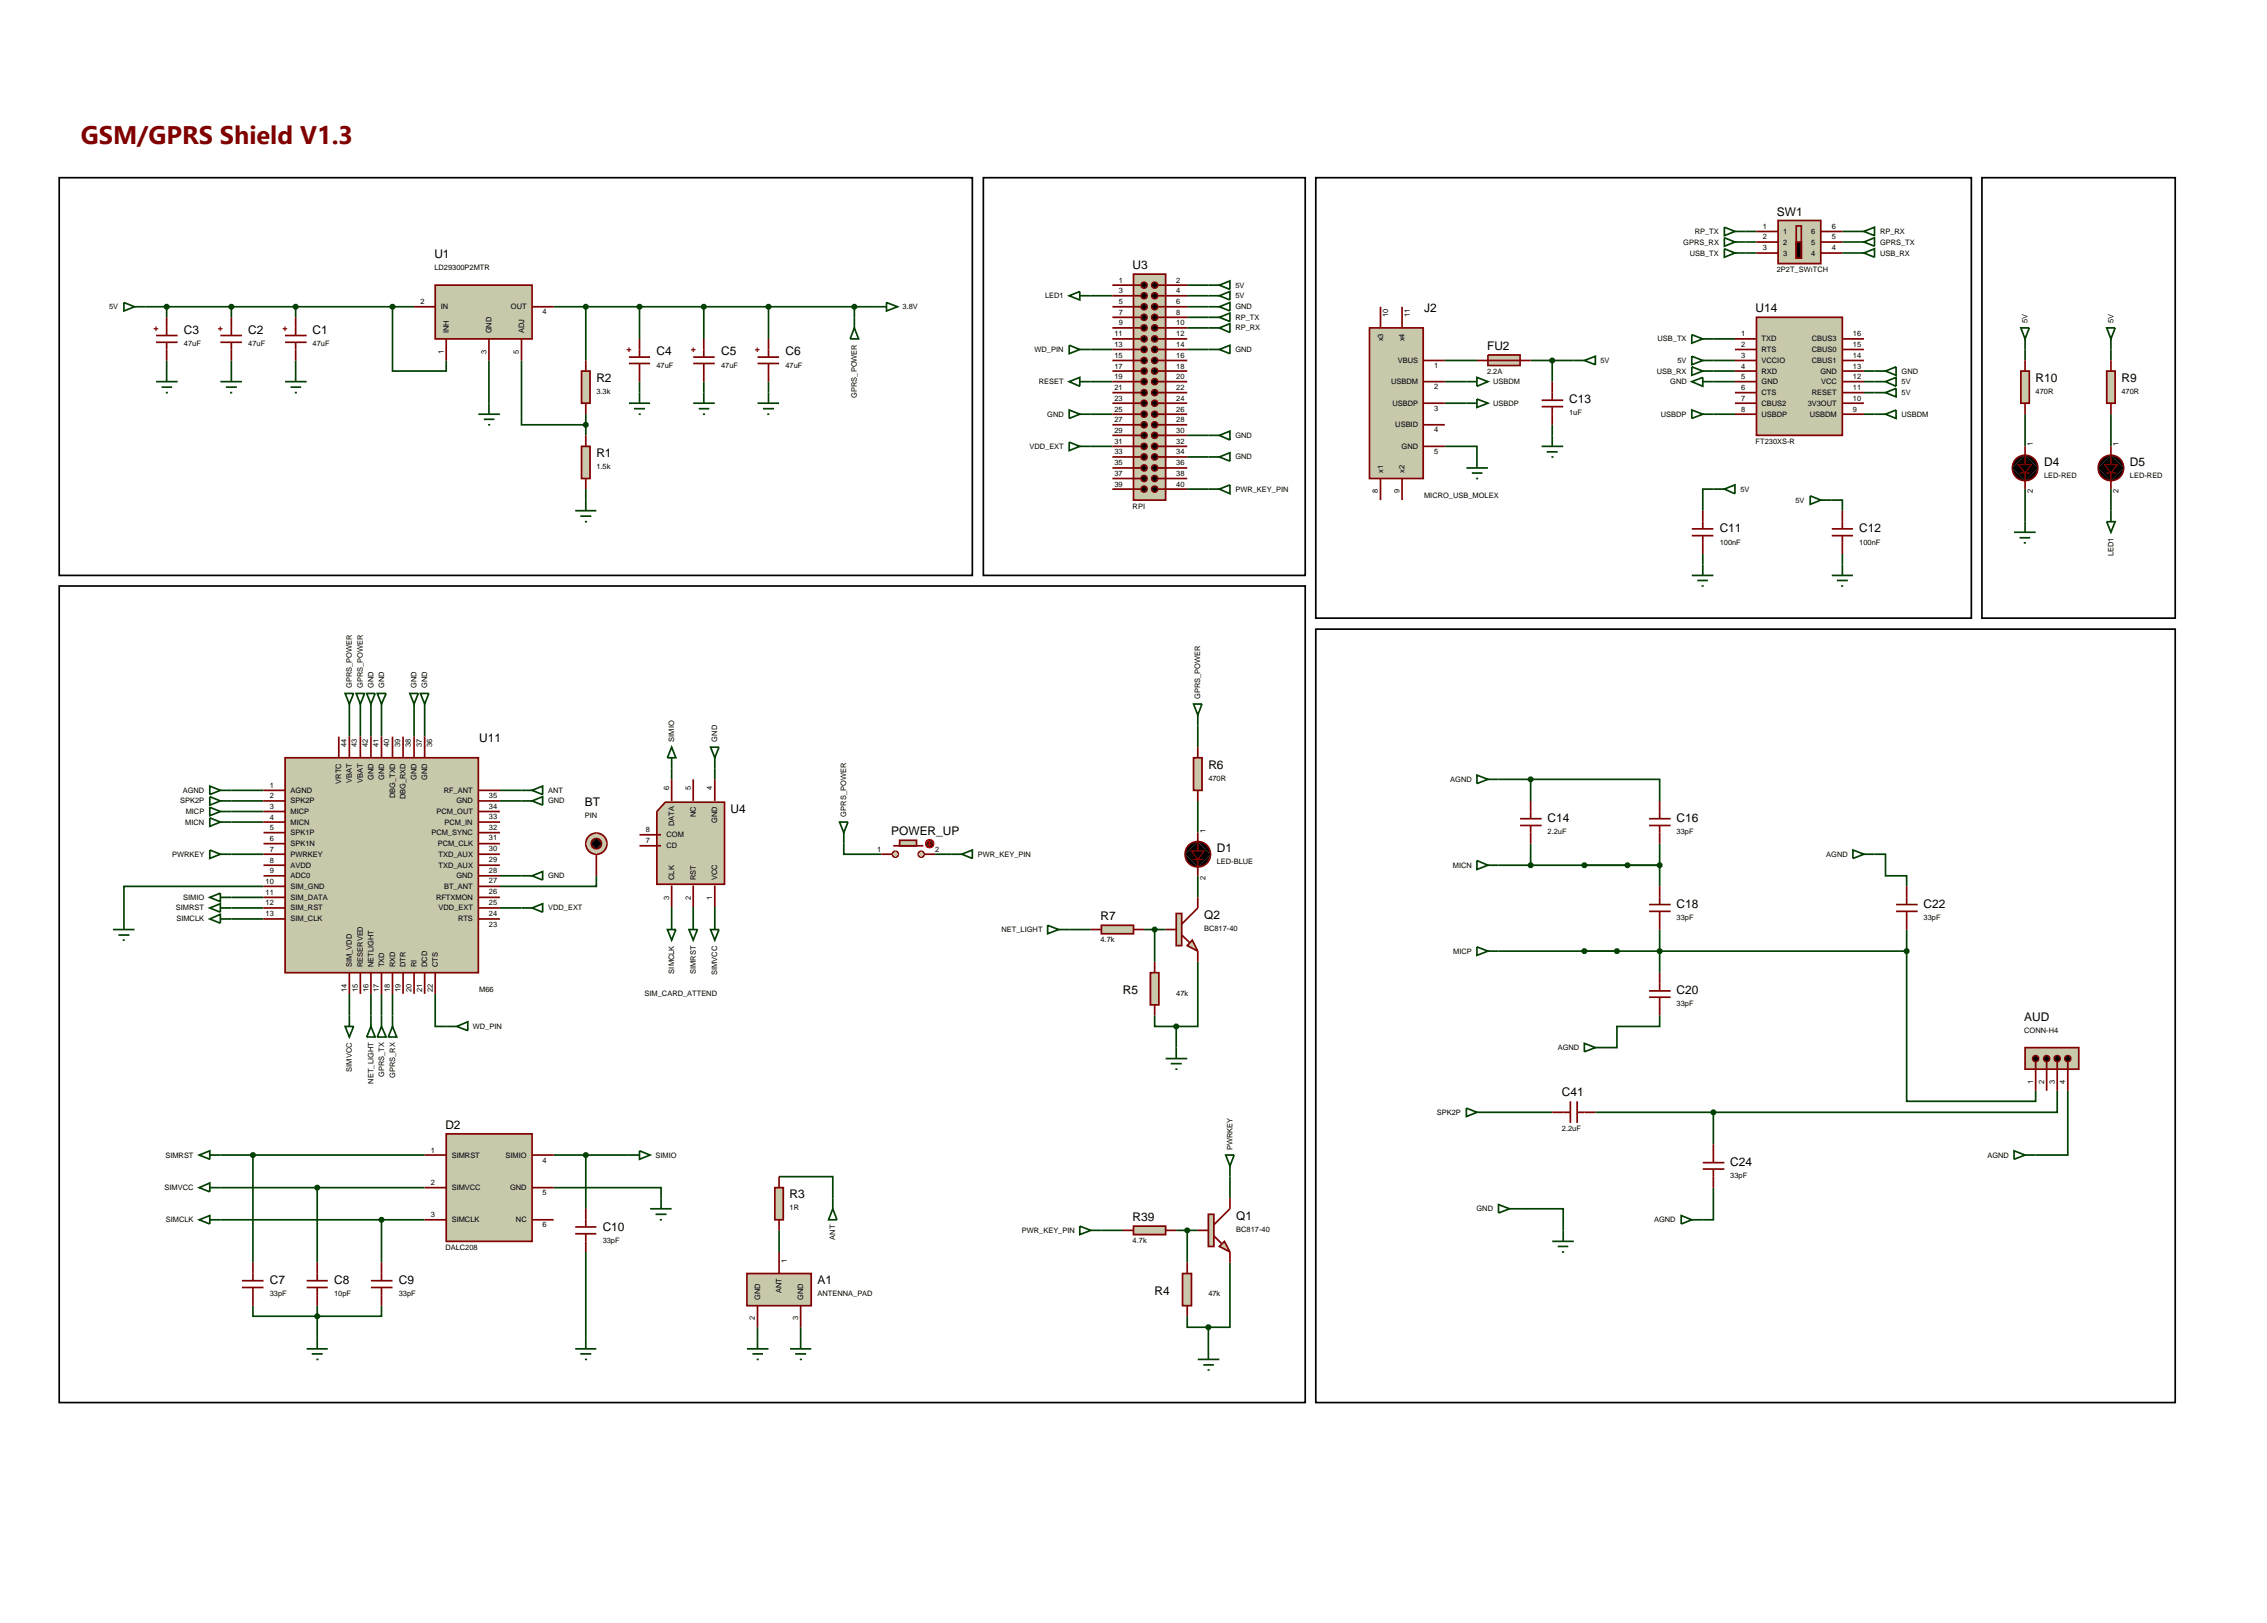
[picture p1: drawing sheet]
<svg xmlns="http://www.w3.org/2000/svg" width="536mm" height="384mm" viewBox="0 0 536 384" stroke-linecap="round" stroke-linejoin="round" font-family="sans-serif">
<defs><g id="words">
<text font-size="6" fill="#800000" x="19.1" y="34">GSM/GPRS Shield V1.3</text>
<g font-size="2.8">
<text x="420.1" y="51">SW1</text>
<text x="102.7" y="61.1">U1</text>
<text x="267.8" y="63.7">U3</text>
<text x="336.7" y="73.9">J2</text>
<text x="415.1" y="73.9">U14</text>
<text x="43.5" y="79">C3</text>
<text x="58.7" y="79">C2</text>
<text x="73.9" y="79">C1</text>
<text x="155.2" y="84">C4</text>
<text x="170.5" y="84">C5</text>
<text x="185.7" y="84">C6</text>
<text x="351.6" y="82.8">FU2</text>
<text x="141" y="90.3">R2</text>
<text x="371" y="95.4">C13</text>
<text x="481.3" y="90.3">R10</text>
<text x="501.6" y="90.3">R9</text>
<text x="141" y="108.1">R1</text>
<text x="483.3" y="110.1">D4</text>
<text x="503.6" y="110.1">D5</text>
<text x="406.6" y="125.9">C11</text>
<text x="439.6" y="125.9">C12</text>
<text x="113.3" y="175.5">U11</text>
<text x="285.7" y="181.7">R6</text>
<text x="138.3" y="190.6">BT</text>
<text x="172.7" y="192.2">U4</text>
<text x="210.7" y="197.5">POWER_UP</text>
<text x="365.9" y="194.4">C14</text>
<text x="396.4" y="194.4">C16</text>
<text x="287.7" y="201.5">D1</text>
<text x="396.4" y="214.7">C18</text>
<text x="454.8" y="214.7">C22</text>
<text x="260.2" y="217.6">R7</text>
<text x="284.7" y="217.2">Q2</text>
<text x="265.5" y="235">R5</text>
<text x="396.4" y="235">C20</text>
<text x="478.6" y="241.3">AUD</text>
<text x="369.3" y="259.2">C41</text>
<text x="105.3" y="266.8">D2</text>
<text x="409.1" y="275.6">C24</text>
<text x="186.7" y="283.2">R3</text>
<text x="142.5" y="290.9">C10</text>
<text x="267.8" y="288.7">R39</text>
<text x="292.3" y="288.3">Q1</text>
<text x="63.8" y="303.6">C7</text>
<text x="79" y="303.6">C8</text>
<text x="94.3" y="303.6">C9</text>
<text x="193.3" y="303.6">A1</text>
<text x="273" y="306.1">R4</text>
</g>
<g font-size="2.1" fill="#800000">
<text x="36.3" y="78.1">+</text>
<text x="51.5" y="78.1">+</text>
<text x="66.8" y="78.1">+</text>
<text x="148.1" y="83.2">+</text>
<text x="163.3" y="83.2">+</text>
<text x="178.5" y="83.2">+</text>
</g>
<g font-size="1.8">
<text x="398" y="57.8">GPRS_RX</text>
<text x="400.7" y="55.3">RP_TX</text>
<text x="416.8" y="54.1">1</text>
<text x="416.8" y="56.6">2</text>
<text x="416.8" y="59.2">3</text>
<text x="421.6" y="55.3">1</text>
<text x="421.6" y="57.8">2</text>
<text x="428.2" y="55.3">6</text>
<text x="428.2" y="57.8">5</text>
<text x="433.1" y="54.1">6</text>
<text x="433.1" y="56.6">5</text>
<text x="433.1" y="59.2">4</text>
<text x="444.5" y="57.8">GPRS_TX</text>
<text x="444.5" y="55.3">RP_RX</text>
<text x="102.7" y="63.9">LD29300P2MTR</text>
<text x="399.5" y="60.4">USB_TX</text>
<text x="420.1" y="64.3">2P2T_SWıTCH</text>
<text x="421.6" y="60.4">3</text>
<text x="428.2" y="60.4">4</text>
<text x="444.5" y="60.4">USB_RX</text>
<text x="99.4" y="71.9">2</text>
<text x="247.1" y="70.5">LED1</text>
<text x="264.5" y="66.8">1</text>
<text x="264.5" y="69.3">3</text>
<text x="264.5" y="71.9">5</text>
<text x="278.1" y="66.8">2</text>
<text x="278.1" y="69.3">4</text>
<text x="278.1" y="71.9">6</text>
<text x="292.1" y="68">5V</text>
<text x="292.1" y="70.5">5V</text>
<text x="25.8" y="73.1">5V</text>
<text x="104.2" y="73.1">IN</text>
<text x="120.8" y="73.1">OUT</text>
<text x="128.3" y="74.3">4</text>
<text x="213.4" y="73.1">3.8V</text>
<text x="264.5" y="74.4">7</text>
<text x="264.5" y="76.9">9</text>
<text x="278.1" y="74.4">8</text>
<text x="278.1" y="76.9">10</text>
<text x="292.1" y="73.1">GND</text>
<text x="292.1" y="75.6">RP_TX</text>
<text x="328.2" y="75" transform="rotate(-90 328.2 75)">10</text>
<text x="333.3" y="75" transform="rotate(-90 333.3 75)">11</text>
<text x="479.4" y="76.3" transform="rotate(-90 479.4 76.3)">5V</text>
<text x="499.7" y="76.3" transform="rotate(-90 499.7 76.3)">5V</text>
<text x="43.5" y="81.8">47uF</text>
<text x="58.7" y="81.8">47uF</text>
<text x="73.9" y="81.8">47uF</text>
<text x="104.9" y="83.6" transform="rotate(-90 104.9 83.6)">1</text>
<text x="106.1" y="78.8" transform="rotate(-90 106.1 78.8)">INH</text>
<text x="115" y="83.6" transform="rotate(-90 115 83.6)">3</text>
<text x="116.2" y="78.8" transform="rotate(-90 116.2 78.8)">GND</text>
<text x="122.7" y="83.6" transform="rotate(-90 122.7 83.6)">5</text>
<text x="123.9" y="78.8" transform="rotate(-90 123.9 78.8)">ADJ</text>
<text x="244.6" y="83.2">WD_PIN</text>
<text x="263.5" y="79.5">11</text>
<text x="263.5" y="82">13</text>
<text x="278.1" y="79.5">12</text>
<text x="278.1" y="82">14</text>
<text x="292.1" y="83.2">GND</text>
<text x="292.1" y="78.1">RP_RX</text>
<text x="327" y="80.7" transform="rotate(-90 327 80.7)">x3</text>
<text x="332.1" y="80.7" transform="rotate(-90 332.1 80.7)">x4</text>
<text x="391.9" y="80.7">USB_TX</text>
<text x="411.7" y="79.5">1</text>
<text x="411.7" y="82">2</text>
<text x="416.5" y="80.7">TXD</text>
<text x="416.5" y="83.2">RTS</text>
<text x="428.4" y="83.2">CBUS0</text>
<text x="428.4" y="80.7">CBUS3</text>
<text x="438.1" y="82">15</text>
<text x="438.1" y="79.5">16</text>
<text x="155.2" y="86.9">47uF</text>
<text x="170.5" y="86.9">47uF</text>
<text x="185.7" y="86.9">47uF</text>
<text x="263.5" y="84.6">15</text>
<text x="263.5" y="87.1">17</text>
<text x="263.5" y="89.6">19</text>
<text x="278.1" y="84.6">16</text>
<text x="278.1" y="87.1">18</text>
<text x="278.1" y="89.6">20</text>
<text x="330.5" y="85.8">VBUS</text>
<text x="339.1" y="87">1</text>
<text x="351.6" y="88.4">2.2A</text>
<text x="378.4" y="85.8">5V</text>
<text x="391.7" y="88.3">USB_RX</text>
<text x="396.6" y="85.8">5V</text>
<text x="411.7" y="84.6">3</text>
<text x="411.7" y="87.1">4</text>
<text x="411.7" y="89.6">5</text>
<text x="416.5" y="85.8">VCCIO</text>
<text x="416.5" y="88.3">RXD</text>
<text x="428.4" y="85.8">CBUS1</text>
<text x="430.4" y="88.3">GND</text>
<text x="438.1" y="89.6">12</text>
<text x="438.1" y="87.1">13</text>
<text x="438.1" y="84.6">14</text>
<text x="449.6" y="88.3">GND</text>
<text x="141" y="93.1">3.3k</text>
<text x="202.6" y="94" transform="rotate(-90 202.6 94)">GPRS_POWER</text>
<text x="245.6" y="90.8">RESET</text>
<text x="263.5" y="92.2">21</text>
<text x="263.5" y="94.7">23</text>
<text x="278.1" y="92.2">22</text>
<text x="278.1" y="94.7">24</text>
<text x="328.9" y="90.8">USBDM</text>
<text x="329.2" y="95.9">USBDP</text>
<text x="339.1" y="92">2</text>
<text x="353" y="95.9">USBDP</text>
<text x="353" y="90.8">USBDM</text>
<text x="394.9" y="90.8">GND</text>
<text x="411.7" y="92.2">6</text>
<text x="411.7" y="94.7">7</text>
<text x="416.5" y="90.8">GND</text>
<text x="416.5" y="93.4">CTS</text>
<text x="416.5" y="95.9">CBUS2</text>
<text x="427.4" y="95.9">3V3OUT</text>
<text x="428.4" y="93.4">RESET</text>
<text x="430.6" y="90.8">VCC</text>
<text x="438.1" y="94.7">10</text>
<text x="438.1" y="92.2">11</text>
<text x="449.6" y="90.8">5V</text>
<text x="449.6" y="93.4">5V</text>
<text x="481.3" y="93.1">470R</text>
<text x="501.6" y="93.1">470R</text>
<text x="247.6" y="98.5">GND</text>
<text x="263.5" y="97.3">25</text>
<text x="263.5" y="99.8">27</text>
<text x="278.1" y="97.3">26</text>
<text x="278.1" y="99.8">28</text>
<text x="329.9" y="101">USBID</text>
<text x="339.1" y="97.1">3</text>
<text x="371" y="98.2">1uF</text>
<text x="392.7" y="98.5">USBDP</text>
<text x="411.7" y="97.3">8</text>
<text x="416.5" y="98.5">USBDP</text>
<text x="427.9" y="98.5">USBDM</text>
<text x="438.1" y="97.3">9</text>
<text x="449.6" y="98.5">USBDM</text>
<text x="243.4" y="106.1">VDD_EXT</text>
<text x="263.5" y="102.3">29</text>
<text x="263.5" y="104.9">31</text>
<text x="263.5" y="107.4">33</text>
<text x="278.1" y="102.3">30</text>
<text x="278.1" y="104.9">32</text>
<text x="278.1" y="107.4">34</text>
<text x="292.1" y="103.5">GND</text>
<text x="331.4" y="106.1">GND</text>
<text x="339.1" y="107.3">5</text>
<text x="339.1" y="102.2">4</text>
<text x="415.1" y="105">FT230XS-R</text>
<text x="480.6" y="105.5" transform="rotate(-90 480.6 105.5)">1</text>
<text x="500.9" y="105.5" transform="rotate(-90 500.9 105.5)">1</text>
<text x="141" y="110.9">1.5k</text>
<text x="263.5" y="110">35</text>
<text x="263.5" y="112.5">37</text>
<text x="278.1" y="110">36</text>
<text x="278.1" y="112.5">38</text>
<text x="292.1" y="108.6">GND</text>
<text x="327" y="111.8" transform="rotate(-90 327 111.8)">x1</text>
<text x="332.1" y="111.8" transform="rotate(-90 332.1 111.8)">x2</text>
<text x="483.3" y="112.9">LED-RED</text>
<text x="503.6" y="112.9">LED-RED</text>
<text x="263.5" y="115">39</text>
<text x="278.1" y="115">40</text>
<text x="292.1" y="116.2">PWR_KEY_PIN</text>
<text x="325.8" y="116.6" transform="rotate(-90 325.8 116.6)">8</text>
<text x="330.9" y="116.6" transform="rotate(-90 330.9 116.6)">9</text>
<text x="336.7" y="117.7">MICRO_USB_MOLEX</text>
<text x="411.5" y="116.2">5V</text>
<text x="424.5" y="118.8">5V</text>
<text x="480.6" y="116.6" transform="rotate(-90 480.6 116.6)">2</text>
<text x="500.9" y="116.6" transform="rotate(-90 500.9 116.6)">2</text>
<text x="267.8" y="120.2">RPI</text>
<text x="406.6" y="128.7">100nF</text>
<text x="439.6" y="128.7">100nF</text>
<text x="499.7" y="131.5" transform="rotate(-90 499.7 131.5)">LED1</text>
<text x="83.2" y="162.6" transform="rotate(-90 83.2 162.6)">GPRS_POWER</text>
<text x="85.8" y="162.6" transform="rotate(-90 85.8 162.6)">GPRS_POWER</text>
<text x="88.3" y="162.6" transform="rotate(-90 88.3 162.6)">GND</text>
<text x="90.8" y="162.6" transform="rotate(-90 90.8 162.6)">GND</text>
<text x="98.5" y="162.6" transform="rotate(-90 98.5 162.6)">GND</text>
<text x="101" y="162.6" transform="rotate(-90 101 162.6)">GND</text>
<text x="283.8" y="165.2" transform="rotate(-90 283.8 165.2)">GPRS_POWER</text>
<text x="81.9" y="176.6" transform="rotate(-90 81.9 176.6)">44</text>
<text x="84.4" y="176.6" transform="rotate(-90 84.4 176.6)">43</text>
<text x="87" y="176.6" transform="rotate(-90 87 176.6)">42</text>
<text x="89.5" y="176.6" transform="rotate(-90 89.5 176.6)">41</text>
<text x="92" y="176.6" transform="rotate(-90 92 176.6)">40</text>
<text x="94.6" y="176.6" transform="rotate(-90 94.6 176.6)">39</text>
<text x="97.1" y="176.6" transform="rotate(-90 97.1 176.6)">38</text>
<text x="99.7" y="176.6" transform="rotate(-90 99.7 176.6)">37</text>
<text x="102.2" y="176.6" transform="rotate(-90 102.2 176.6)">36</text>
<text x="159.4" y="175.3" transform="rotate(-90 159.4 175.3)">SIMIO</text>
<text x="169.6" y="175.3" transform="rotate(-90 169.6 175.3)">GND</text>
<text x="80.7" y="185.2" transform="rotate(-90 80.7 185.2)">VRTC</text>
<text x="83.2" y="185" transform="rotate(-90 83.2 185)">VBAT</text>
<text x="85.8" y="185" transform="rotate(-90 85.8 185)">VBAT</text>
<text x="88.3" y="184.3" transform="rotate(-90 88.3 184.3)">GND</text>
<text x="90.8" y="184.3" transform="rotate(-90 90.8 184.3)">GND</text>
<text x="98.5" y="184.3" transform="rotate(-90 98.5 184.3)">GND</text>
<text x="101" y="184.3" transform="rotate(-90 101 184.3)">GND</text>
<text x="285.7" y="184.6">470R</text>
<text x="342.9" y="184.8">AGND</text>
<text x="42.6" y="189.9">SPK2P</text>
<text x="43.2" y="187.4">AGND</text>
<text x="63.8" y="186.2">1</text>
<text x="63.8" y="188.7">2</text>
<text x="63.8" y="191.2">3</text>
<text x="68.7" y="187.4">AGND</text>
<text x="68.7" y="189.9">SPK2P</text>
<text x="93.4" y="188.7" transform="rotate(-90 93.4 188.7)">DBG_TXD</text>
<text x="95.9" y="188.9" transform="rotate(-90 95.9 188.9)">DBG_RXD</text>
<text x="104.9" y="187.4">RF_ANT</text>
<text x="107.9" y="189.9">GND</text>
<text x="115.6" y="191.1">34</text>
<text x="115.6" y="188.6">35</text>
<text x="129.6" y="189.9">GND</text>
<text x="129.6" y="187.4">ANT</text>
<text x="158.2" y="186.8" transform="rotate(-90 158.2 186.8)">6</text>
<text x="163.3" y="186.8" transform="rotate(-90 163.3 186.8)">5</text>
<text x="168.4" y="186.8" transform="rotate(-90 168.4 186.8)">4</text>
<text x="43.8" y="194.9">MICN</text>
<text x="43.9" y="192.4">MICP</text>
<text x="63.8" y="193.7">4</text>
<text x="63.8" y="196.2">5</text>
<text x="68.7" y="192.4">MICP</text>
<text x="68.7" y="194.9">MICN</text>
<text x="68.7" y="197.4">SPK1P</text>
<text x="102" y="197.4">PCM_SYNC</text>
<text x="103.2" y="192.4">PCM_OUT</text>
<text x="105.1" y="194.9">PCM_IN</text>
<text x="115.6" y="196.1">32</text>
<text x="115.6" y="193.6">33</text>
<text x="138.3" y="193.4">PIN</text>
<text x="152.7" y="196.7">8</text>
<text x="157.6" y="197.9">COM</text>
<text x="159.4" y="195.3" transform="rotate(-90 159.4 195.3)">DATA</text>
<text x="164.5" y="193.1" transform="rotate(-90 164.5 193.1)">NC</text>
<text x="169.6" y="194.5" transform="rotate(-90 169.6 194.5)">GND</text>
<text x="200.1" y="193" transform="rotate(-90 200.1 193)">GPRS_POWER</text>
<text x="285" y="196.8" transform="rotate(-90 285 196.8)">1</text>
<text x="365.9" y="197.2">2.2uF</text>
<text x="396.4" y="197.2">33pF</text>
<text x="40.7" y="202.5">PWRKEY</text>
<text x="63.8" y="198.8">6</text>
<text x="63.8" y="201.3">7</text>
<text x="63.8" y="203.9">8</text>
<text x="68.7" y="200">SPK1N</text>
<text x="68.7" y="202.5">PWRKEY</text>
<text x="103.5" y="200">PCM_CLK</text>
<text x="103.7" y="202.5">TXD_AUX</text>
<text x="115.6" y="203.7">29</text>
<text x="115.6" y="201.2">30</text>
<text x="115.6" y="198.6">31</text>
<text x="152.7" y="199.3">7</text>
<text x="157.6" y="200.5">CD</text>
<text x="207.4" y="201.3">1</text>
<text x="221.1" y="201.3">2</text>
<text x="231.2" y="202.5">PWR_KEY_PIN</text>
<text x="431.8" y="202.5">AGND</text>
<text x="62.8" y="208.9">10</text>
<text x="63.8" y="206.4">9</text>
<text x="68.7" y="205.1">AVDD</text>
<text x="68.7" y="207.6">ADC0</text>
<text x="103.7" y="205.1">TXD_AUX</text>
<text x="107.9" y="207.6">GND</text>
<text x="115.6" y="208.8">27</text>
<text x="115.6" y="206.3">28</text>
<text x="129.6" y="207.6">GND</text>
<text x="159.4" y="208" transform="rotate(-90 159.4 208)">CLK</text>
<text x="164.5" y="208" transform="rotate(-90 164.5 208)">RST</text>
<text x="169.6" y="208" transform="rotate(-90 169.6 208)">VCC</text>
<text x="285" y="208" transform="rotate(-90 285 208)">2</text>
<text x="287.7" y="204.3">LED-BLUE</text>
<text x="343.5" y="205.1">MICN</text>
<text x="41.6" y="215.2">SIMRST</text>
<text x="43.3" y="212.7">SIMIO</text>
<text x="62.8" y="211.5">11</text>
<text x="62.8" y="214">12</text>
<text x="68.7" y="210.1">SIM_GND</text>
<text x="68.7" y="212.7">SIM_DATA</text>
<text x="68.7" y="215.2">SIM_RST</text>
<text x="103.1" y="212.7">RFTXMON</text>
<text x="103.7" y="215.2">VDD_EXT</text>
<text x="105" y="210.1">BT_ANT</text>
<text x="115.6" y="213.9">25</text>
<text x="115.6" y="211.3">26</text>
<text x="129.6" y="215.2">VDD_EXT</text>
<text x="158.2" y="212.8" transform="rotate(-90 158.2 212.8)">3</text>
<text x="163.3" y="212.8" transform="rotate(-90 163.3 212.8)">2</text>
<text x="168.4" y="212.8" transform="rotate(-90 168.4 212.8)">1</text>
<text x="41.7" y="217.8">SIMCLK</text>
<text x="62.8" y="216.6">13</text>
<text x="68.7" y="217.8">SIM_CLK</text>
<text x="108.3" y="217.8">RTS</text>
<text x="115.6" y="219">23</text>
<text x="115.6" y="216.4">24</text>
<text x="236.8" y="220.3">NET_LIGHT</text>
<text x="284.7" y="220">BC817-40</text>
<text x="396.4" y="217.5">33pF</text>
<text x="454.8" y="217.5">33pF</text>
<text x="260.2" y="222.7">4.7k</text>
<text x="343.6" y="225.4">MICP</text>
<text x="83.2" y="228.6" transform="rotate(-90 83.2 228.6)">SIM_VDD</text>
<text x="85.8" y="228.6" transform="rotate(-90 85.8 228.6)">RESERVED</text>
<text x="88.3" y="228.6" transform="rotate(-90 88.3 228.6)">NETLIGHT</text>
<text x="90.8" y="228.6" transform="rotate(-90 90.8 228.6)">TXD</text>
<text x="93.4" y="228.6" transform="rotate(-90 93.4 228.6)">RXD</text>
<text x="95.9" y="228.6" transform="rotate(-90 95.9 228.6)">DTR</text>
<text x="98.5" y="228.6" transform="rotate(-90 98.5 228.6)">RI</text>
<text x="101" y="228.6" transform="rotate(-90 101 228.6)">DCD</text>
<text x="103.5" y="228.6" transform="rotate(-90 103.5 228.6)">CTS</text>
<text x="159.4" y="230.1" transform="rotate(-90 159.4 230.1)">SIMCLK</text>
<text x="164.5" y="230.2" transform="rotate(-90 164.5 230.2)">SIMRST</text>
<text x="169.6" y="230.4" transform="rotate(-90 169.6 230.4)">SIMVCC</text>
<text x="82" y="234.4" transform="rotate(-90 82 234.4)">14</text>
<text x="84.6" y="234.4" transform="rotate(-90 84.6 234.4)">15</text>
<text x="87.1" y="234.4" transform="rotate(-90 87.1 234.4)">16</text>
<text x="89.6" y="234.4" transform="rotate(-90 89.6 234.4)">17</text>
<text x="92.2" y="234.4" transform="rotate(-90 92.2 234.4)">18</text>
<text x="94.7" y="234.4" transform="rotate(-90 94.7 234.4)">19</text>
<text x="97.3" y="234.4" transform="rotate(-90 97.3 234.4)">20</text>
<text x="99.8" y="234.4" transform="rotate(-90 99.8 234.4)">21</text>
<text x="102.3" y="234.4" transform="rotate(-90 102.3 234.4)">22</text>
<text x="113.3" y="234.4">M66</text>
<text x="152.4" y="235.5">SIM_CARD_ATTEND</text>
<text x="278.1" y="235.3">47k</text>
<text x="396.4" y="237.8">33pF</text>
<text x="111.8" y="243.2">WD_PIN</text>
<text x="478.6" y="244.1">CONN-H4</text>
<text x="368.3" y="248.2">AGND</text>
<text x="83.2" y="253.3" transform="rotate(-90 83.2 253.3)">SIMVCC</text>
<text x="88.3" y="256.1" transform="rotate(-90 88.3 256.1)">NET_LIGHT</text>
<text x="90.8" y="254.6" transform="rotate(-90 90.8 254.6)">GPRS_TX</text>
<text x="93.4" y="254.8" transform="rotate(-90 93.4 254.8)">GPRS_RX</text>
<text x="480.7" y="256.3" transform="rotate(-90 480.7 256.3)">1</text>
<text x="483.3" y="256.3" transform="rotate(-90 483.3 256.3)">2</text>
<text x="485.8" y="256.3" transform="rotate(-90 485.8 256.3)">3</text>
<text x="488.3" y="256.3" transform="rotate(-90 488.3 256.3)">4</text>
<text x="339.7" y="263.5">SPK2P</text>
<text x="369.3" y="267.4">2.2uF</text>
<text x="39.1" y="273.6">SIMRST</text>
<text x="101.9" y="272.4">1</text>
<text x="106.8" y="273.6">SIMRST</text>
<text x="119.5" y="273.6">SIMIO</text>
<text x="128.3" y="274.8">4</text>
<text x="155" y="273.6">SIMIO</text>
<text x="291.4" y="271.8" transform="rotate(-90 291.4 271.8)">PWRKEY</text>
<text x="469.9" y="273.6">AGND</text>
<text x="38.9" y="281.3">SIMVCC</text>
<text x="101.9" y="280.1">2</text>
<text x="106.8" y="281.3">SIMVCC</text>
<text x="120.6" y="281.3">GND</text>
<text x="409.1" y="278.4">33pF</text>
<text x="101.9" y="287.7">3</text>
<text x="128.3" y="282.5">5</text>
<text x="186.7" y="286.1">1R</text>
<text x="349.1" y="286.3">GND</text>
<text x="39.2" y="288.9">SIMCLK</text>
<text x="106.8" y="288.9">SIMCLK</text>
<text x="122" y="288.9">NC</text>
<text x="128.3" y="290.1">6</text>
<text x="142.5" y="293.7">33pF</text>
<text x="197.5" y="293" transform="rotate(-90 197.5 293)">ANT</text>
<text x="241.6" y="291.4">PWR_KEY_PIN</text>
<text x="267.8" y="293.8">4.7k</text>
<text x="292.3" y="291.1">BC817-40</text>
<text x="391.1" y="288.9">AGND</text>
<text x="105.3" y="295.4">DALC208</text>
<text x="186" y="298.4" transform="rotate(-90 186 298.4)">1</text>
<text x="184.8" y="305.7" transform="rotate(-90 184.8 305.7)">ANT</text>
<text x="63.8" y="306.4">33pF</text>
<text x="79" y="306.4">10pF</text>
<text x="94.3" y="306.4">33pF</text>
<text x="179.7" y="307.3" transform="rotate(-90 179.7 307.3)">GND</text>
<text x="189.9" y="307.3" transform="rotate(-90 189.9 307.3)">GND</text>
<text x="193.3" y="306.4">ANTENNA_PAD</text>
<text x="285.7" y="306.4">47k</text>
<text x="178.5" y="312.1" transform="rotate(-90 178.5 312.1)">2</text>
<text x="188.7" y="312.1" transform="rotate(-90 188.7 312.1)">3</text>
</g>
</g></defs>
<g fill="none" stroke="#004000" stroke-width=".4">
<path d="M412.7 59.8h2.6M412.7 57.2h2.6M412.7 54.7h2.6M435.6 59.8h2.5M435.6 57.2h2.5M435.6 54.7h2.5M34.4 72.5h63.5M39.4 72.5v2.5M54.7 72.5v2.5M69.9 72.5v2.5M92.8 72.5v15.2h12.7v-2.5M130.9 72.5h76.2"/>
<path d="M138.5 72.5v12.7M151.2 72.5v7.6M166.4 72.5v7.6M181.7 72.5v7.6M202 72.5v2.5M257.9 69.9h5.1M280.7 69.9h5M280.7 67.4h5M280.7 72.5h5M280.7 75h5M280.7 77.5h5M39.4 85.2v2.5"/>
<path d="M54.7 85.2v2.5M69.9 85.2v2.5M115.6 85.2v10.1M123.3 85.2v15.2h15.2M138.5 97.9v5M151.2 90.2v2.6M166.4 90.2v2.6M181.7 90.2v2.6M257.9 82.6h5.1M257.9 90.2h5.1M257.9 97.9h5.1M280.7 82.6h5"/>
<path d="M341.6 90.2h5.1M341.6 95.3h5.1M341.6 85.2h7.6M361.9 85.2h10.2M367 85.2v5M405.1 90.2h5.1M405.1 97.9h5.1M405.1 80.1h5.1M405.1 87.7h5.1M405.1 85.2h5.1M440.7 90.2h2.5M440.7 97.9h2.5"/>
<path d="M440.7 87.7h2.5M440.7 92.8h2.5M478.8 82.6v2.6M478.8 97.9v7.6M499.1 82.6v2.6M499.1 97.9v7.6M138.5 115.6v2.6M257.9 105.5h5.1M280.7 102.9h5M280.7 108h5M280.7 115.6h5M341.6 105.5h7.6v2.5"/>
<path d="M367 100.4v2.5M405.1 115.6h-2.5v5.1M433.1 118.2h2.5v2.5M478.8 115.6v7.7M499.1 115.6v5.1M402.6 130.9v2.5M435.6 130.9v2.5M82.6 169v5.1M85.2 169v5.1M87.7 169v5.1M90.2 169v5.1M97.9 169v5.1"/>
<path d="M100.4 169v5.1M283.2 171.5v5.1M54.7 189.3h7.6M54.7 186.8h7.6M54.7 191.8h7.6M54.7 194.3h7.6M118.2 189.3h5.1M118.2 186.8h5.1M158.8 181.7v2.5M169 181.7v2.5M199.5 199.4v2.5h8.9M283.2 189.3v7.5"/>
<path d="M354.3 184.2h7.6M361.9 184.2h30.5v5.1M361.9 184.2v5.1M361.9 199.4v5.1M392.4 199.4v10.1M54.7 201.9h7.6M54.7 214.6h7.6M54.7 217.2h7.6M54.7 212.1h7.6M62.3 209.5h-33v7.7M118.2 207h5.1M118.2 214.6h5.1"/>
<path d="M141 207v2.5h-22.8M158.8 214.4v2.8M163.9 214.4v2.8M169 214.4v2.8M221.1 201.9h3.8M252.8 219.7h5.1M270.5 219.7h5.1M273 219.7v7.6M283.2 207v5.1M354.3 204.5h38.1M392.4 219.7v10.2M443.2 201.9h2.6v5.1h5v2.5"/>
<path d="M450.8 219.7v5.1M82.6 234.9v5.1M87.7 234.9v5.1M90.2 234.9v5.1M92.8 234.9v5.1M102.9 234.9v7.7h2.6M283.2 227.3v15.3h-5.1M354.3 224.8h96.5M450.8 224.8v35.5h30.5v-2.5M273 240v2.6h5.1M278.1 242.6v5M392.4 240v2.6h-10.1v5h-2.6"/>
<path d="M486.4 257.8v5.1h-81.3M488.9 257.8v15.2h-7.6M52.1 273h48.3M59.8 273v25.4M130.9 273h17.8M138.5 273v12.7M184.2 278.1h12.7v5.1M290.8 278.1v5.1M351.8 262.9h15.2M377.2 262.9h27.9M405.1 262.9v7.6M52.1 280.7h48.3"/>
<path d="M52.1 288.3h48.3M75 280.7v17.7M90.2 288.3v10.1M130.9 280.7h25.4v2.5M138.5 295.9v20.3M184.2 290.8v5.1M260.4 290.8h5.1M278.1 290.8h5.1M280.7 290.8v7.6M290.8 298.4v15.3h-5.1M359.4 285.7h10.2v5.1M405.1 280.7v7.6h-2.5"/>
<path d="M59.8 308.6v2.5h30.4v-2.5M75 308.6v7.6M179.1 313.7v2.5M189.3 313.7v2.5M280.7 311.1v2.6h5M285.7 313.7v5.1"/>
</g>
<path d="M67.4 179.1h45.7v50.8h-45.7z" fill="#c8c8aa" stroke="#800000" stroke-width=".4"/>
<g fill="none" stroke="#800000" stroke-width=".4">
<path d="M478.8 105.5v4.3M478.8 111.8v3.8M80.1 174.1v5M82.6 174.1v5M85.2 174.1v5M87.7 174.1v5M90.2 174.1v5M92.8 174.1v5M95.3 174.1v5M97.9 174.1v5M100.4 174.1v5M62.3 186.8h5.1"/>
<path d="M62.3 189.3h5.1M62.3 191.8h5.1M62.3 194.3h5.1M62.3 196.8h5.1M62.3 199.4h5.1M113.1 186.8h5.1M113.1 189.3h5.1M113.1 191.8h5.1M113.1 194.3h5.1M113.1 196.8h5.1M113.1 199.4h5.1M62.3 201.9h5.1"/>
<path d="M62.3 204.5h5.1M62.3 207h5.1M62.3 209.5h5.1M62.3 212.1h5.1M62.3 214.6h5.1M62.3 217.2h5.1M113.1 201.9h5.1M113.1 204.5h5.1M113.1 207h5.1M113.1 209.5h5.1M113.1 212.1h5.1M113.1 214.6h5.1"/>
<path d="M113.1 217.2h5.1M82.6 229.9v5M85.2 229.9v5M87.7 229.9v5M90.2 229.9v5M92.8 229.9v5M95.3 229.9v5M97.9 229.9v5M100.4 229.9v5M102.9 229.9v5"/>
</g>
<g fill="none" stroke="#004000" stroke-width=".4">
<path d="M81.6 163.9h2l-1 2.5zM82.6 166.4v2.6M84.2 163.9h2l-1 2.5zM85.2 166.4v2.6M86.7 163.9h2l-1 2.5zM87.7 166.4v2.6M89.2 163.9h2.1l-1.1 2.5zM90.2 166.4v2.6M96.9 163.9h2l-1 2.5zM97.9 166.4v2.6M99.4 163.9h2l-1 2.5zM100.4 166.4v2.6"/>
<path d="M49.6 185.8l2.5 1-2.5 1zM52.1 186.8h2.6M123.3 189.3h2.5M125.8 189.3l2.5-1v2zM123.3 207h2.5M125.8 207l2.5-1v2z"/>
</g>
<path d="M476.4 108.7a2.97 2.97 0 0 1 2.4-1.1l-3 3 .1-.7zM478.8 107.6a2.95 2.95 0 0 1 3 3zM478.8 113.6l3-3a2.95 2.95 0 0 1-3 3zM475.8 110.6l3 3a2.95 2.95 0 0 1-3-3z" fill="#000" stroke="#800000" stroke-width=".4"/>
<path d="M475.8 110.6l3-3 3 3-3 3z" fill="#000"/>
<path d="M477.5 111.8h2.5" fill="none" stroke="#800000" stroke-width=".3"/>
<path d="M477.2 109.8h3.1l-1.5 2z" fill="#000" stroke="#800000" stroke-width=".3"/>
<path d="M477.8 87.7h2v7.6h-2z" fill="#c8c8aa" stroke="#800000" stroke-width=".4"/>
<path d="M478.8 85.2v2.5M478.8 95.3v2.6M499.1 105.5v4.3M499.1 111.8v3.8" fill="none" stroke="#800000" stroke-width=".4"/>
<path d="M496.7 108.7a2.97 2.97 0 0 1 2.4-1.1l-3 3 .1-.7zM499.1 107.6a2.95 2.95 0 0 1 3 3zM499.1 113.6l3-3a2.95 2.95 0 0 1-3 3zM496.1 110.6l3 3a2.95 2.95 0 0 1-3-3z" fill="#000" stroke="#800000" stroke-width=".4"/>
<path d="M496.1 110.6l3-3 3 3-3 3z" fill="#000"/>
<path d="M497.8 111.8h2.6" fill="none" stroke="#800000" stroke-width=".3"/>
<path d="M497.6 109.8h3l-1.5 2z" fill="#000" stroke="#800000" stroke-width=".3"/>
<path d="M498.1 87.7h2v7.6h-2z" fill="#c8c8aa" stroke="#800000" stroke-width=".4"/>
<path d="M499.1 85.2v2.5M499.1 95.3v2.6" fill="none" stroke="#800000" stroke-width=".4"/>
<path d="M468.6 42h45.7v104.1h-45.7zM311.1 148.7h203.2v182.8h-203.2z" fill="none" stroke="#000" stroke-width=".4"/>
<path d="M477.8 77.5h2l-1 2.6zM498.1 77.5h2l-1 2.6zM478.8 80.1v2.5M499.1 80.1v2.5M476.2 125.8h5.1M477.5 127.1h2.5M478.5 128.3h.5M478.8 123.3v2.5M498.1 123.3h2l-1 2.5zM499.1 120.7v2.6M255.3 289.8l2.6 1-2.6 1zM257.9 290.8h2.5" fill="none" stroke="#004000" stroke-width=".4"/>
<g fill="#c8c8aa" stroke="#800000" stroke-width=".4">
<path d="M289.5 293.4l1.3 2.5-2.5-1.3z"/>
<path d="M285.7 287h1.3v7.6h-1.3z"/>
</g>
<path d="M283.2 290.8h2.5M287 292.1l1.8 1.8M290.8 283.2v2.5l-3.8 3.8M290.8 295.9v2.5" fill="none" stroke="#800000" stroke-width=".4"/>
<path d="M268 289.8h7.6v2h-7.6z" fill="#c8c8aa" stroke="#800000" stroke-width=".4"/>
<path d="M265.5 290.8h2.5M275.6 290.8h2.5" fill="none" stroke="#800000" stroke-width=".4"/>
<path d="M279.6 301h2.1v7.6h-2.1z" fill="#c8c8aa" stroke="#800000" stroke-width=".4"/>
<path d="M280.7 298.4v2.6M280.7 308.6v2.5" fill="none" stroke="#800000" stroke-width=".4"/>
<path d="M280.3 290.5l.4-.2-.5 .5zM280.7 290.3l.4 .2 .1 .3zM281.2 290.8l-.1 .3-.4 .2zM280.2 290.8l.5 .5-.4-.2z" fill="#004000" stroke="#004000" stroke-width=".4"/>
<path d="M280.7 290.3l.5 .5-.5 .5-.5-.5z" fill="#004000"/>
<path d="M285.7 318.8v2.5M283.2 321.3h5.1M284.5 322.6h2.5M285.5 323.8h.5" fill="none" stroke="#004000" stroke-width=".4"/>
<path d="M285.4 313.3l.3-.1-.5 .5zM285.7 313.2l.3 .1 .2 .4zM285.7 314.2l.5-.5-.1 .3zM285.2 313.7l.5 .5-.4-.2z" fill="#004000" stroke="#004000" stroke-width=".4"/>
<path d="M285.7 313.2l.5 .5-.5 .5-.5-.5z" fill="#004000"/>
<g fill="none" stroke="#004000" stroke-width=".4">
<path d="M49.6 190.8l2.5 1-2.5 1zM49.6 193.3l2.5 1-2.5 1zM49.6 188.3l2.5 1-2.5 1zM52.1 191.8h2.6M52.1 194.3h2.6M52.1 189.3h2.6M49.6 200.9l2.5 1-2.5 1zM52.1 201.9h2.6M349.2 203.4l2.6 1.1-2.6 1zM351.8 204.5h2.5M349.2 223.8l2.6 1-2.6 1zM351.8 224.8h2.5"/>
<path d="M289.8 273h2l-1 2.6zM290.8 275.6v2.5M346.7 261.9l2.5 1-2.5 1zM349.2 262.9h2.6M354.3 284.7l2.6 1-2.6 1zM356.9 285.7h2.5M367 293.4h5.1M368.3 294.6h2.5M369.3 295.9h.5M369.6 290.8v2.6"/>
</g>
<path d="M389.9 193.5h5.1M389.9 195.1h5.1M392.4 189.3v4.2M392.4 195.1v4.3M389.9 213.8h5.1M389.9 215.4h5.1M392.4 209.5v4.3M392.4 215.4v4.3" fill="none" stroke="#800000" stroke-width=".4"/>
<path d="M374.2 204.2l.4-.2-.5 .5zM374.6 204l.3 .1 .2 .4zM374.6 205l.5-.5-.2 .4zM374.1 204.5l.5 .5-.4-.2z" fill="#004000" stroke="#004000" stroke-width=".4"/>
<path d="M374.1 204.5l.5-.5 .5 .5-.5 .5z" fill="#004000"/>
<path d="M389.9 234.2h5.1M389.9 235.7h5.1M392.4 229.9v4.3M392.4 235.7v4.3" fill="none" stroke="#800000" stroke-width=".4"/>
<path d="M374.2 224.5l.4-.2-.5 .5zM374.6 224.3l.3 .1 .2 .4zM375.1 224.8l-.1 .3-.4 .2zM374.1 224.8l.5 .5-.4-.2z" fill="#004000" stroke="#004000" stroke-width=".4"/>
<path d="M374.1 224.8l.5-.5 .5 .5-.5 .5z" fill="#004000"/>
<path d="M359.4 193.5h5.1M359.4 195.1h5.1M361.9 189.3v4.2M361.9 195.1v4.3" fill="none" stroke="#800000" stroke-width=".4"/>
<path d="M392 204.2l.4-.2-.5 .5zM392.4 204l.3 .1 .2 .4zM392.4 205l.5-.5-.2 .4zM391.9 204.5l.5 .5-.4-.2z" fill="#004000" stroke="#004000" stroke-width=".4"/>
<path d="M391.9 204.5l.5-.5 .5 .5-.5 .5z" fill="#004000"/>
<path d="M448.3 213.8h5.1M448.3 215.4h5.1M450.8 209.5v4.3M450.8 215.4v4.3" fill="none" stroke="#800000" stroke-width=".4"/>
<path d="M381.9 224.5l.4-.2-.5 .5zM382.3 224.3l.4 .2 .1 .3zM382.8 224.8l-.1 .3-.4 .2zM381.8 224.8l.5 .5-.4-.2z" fill="#004000" stroke="#004000" stroke-width=".4"/>
<path d="M381.8 224.8l.5-.5 .5 .5-.5 .5z" fill="#004000"/>
<path d="M392 224.5l.4-.2-.5 .5zM392.4 224.3l.3 .1 .2 .4zM392.9 224.8l-.1 .3-.4 .2zM391.9 224.8l.5 .5-.4-.2z" fill="#004000" stroke="#004000" stroke-width=".4"/>
<path d="M391.9 224.8l.5-.5 .5 .5-.5 .5z" fill="#004000"/>
<path d="M450.4 224.5l.4-.2-.5 .5zM450.8 224.3l.3 .1 .2 .4zM451.3 224.8l-.1 .3-.4 .2zM450.3 224.8l.5 .5-.4-.2z" fill="#004000" stroke="#004000" stroke-width=".4"/>
<path d="M450.3 224.8l.5-.5 .5 .5-.5 .5z" fill="#004000"/>
<path d="M367 262.9h4.3M371.3 260.3v5.1M372.9 260.3v5.1M372.9 262.9h4.3M402.6 274.8h5.1M402.6 276.3h5.1M405.1 270.5v4.3M405.1 276.3v4.4" fill="none" stroke="#800000" stroke-width=".4"/>
<path d="M404.7 262.6l.4-.2-.5 .5zM405.1 262.4l.3 .1 .2 .4zM405.6 262.9l-.1 .3-.4 .2zM404.6 262.9l.5 .5-.4-.2z" fill="#004000" stroke="#004000" stroke-width=".4"/>
<path d="M404.6 262.9l.5-.5 .5 .5-.5 .5z" fill="#004000"/>
<path d="M478.8 247.6h12.7v5.1h-12.7z" fill="#c8c8aa" stroke="#800000" stroke-width=".4"/>
<path d="M481.3 250.9v6.9M483.9 250.9v6.9M486.4 250.9v6.9M488.9 250.9v6.9" fill="none" stroke="#800000" stroke-width=".4"/>
<g fill="#000" stroke="#800000" stroke-width=".4">
<path d="M480.8 249.7l.5-.2-.7 .7zM481.3 249.5a.68 .68 0 0 1 .7 .7zM482 250.2a.68 .68 0 0 1-.7 .7zM480.6 250.2l.7 .7a.68 .68 0 0 1-.7-.7z"/>
<path d="M483.4 249.7l.5-.2-.7 .7zM483.9 249.5a.68 .68 0 0 1 .7 .7zM484.6 250.2a.68 .68 0 0 1-.7 .7zM483.2 250.2l.7 .7a.68 .68 0 0 1-.7-.7z"/>
<path d="M485.9 249.7l.5-.2-.7 .7zM486.4 249.5a.68 .68 0 0 1 .7 .7zM487.1 250.2a.68 .68 0 0 1-.7 .7zM485.7 250.2l.7 .7a.68 .68 0 0 1-.7-.7z"/>
<path d="M488.4 249.7l.5-.2-.7 .7zM488.9 249.5a.68 .68 0 0 1 .7 .7zM489.6 250.2a.68 .68 0 0 1-.7 .7zM488.2 250.2l.7 .7a.68 .68 0 0 1-.7-.7z"/>
</g>
<path d="M481.3 249.5l.7 .7-.7 .7-.7-.7zM483.2 250.2l.7-.7 .7 .7-.7 .7zM485.7 250.2l.7-.7 .7 .7-.7 .7zM488.2 250.2l.7-.7 .7 .7-.7 .7z" fill="#000"/>
<g fill="#c8c8aa" stroke="#800000" stroke-width=".4">
<path d="M281.9 222.2l1.3 2.6-2.5-1.3z"/>
<path d="M278.1 215.9h1.3v7.6h-1.3z"/>
</g>
<path d="M275.6 219.7h2.5M283.2 212.1v2.5l-3.8 3.8M279.4 221l1.8 1.7M283.2 224.8v2.5" fill="none" stroke="#800000" stroke-width=".4"/>
<path d="M260.4 218.7h7.6v2h-7.6z" fill="#c8c8aa" stroke="#800000" stroke-width=".4"/>
<path d="M257.9 219.7h2.5M268 219.7h2.5" fill="none" stroke="#800000" stroke-width=".4"/>
<path d="M272 229.9h2v7.6h-2z" fill="#c8c8aa" stroke="#800000" stroke-width=".4"/>
<path d="M273 227.3v2.6M273 237.5v2.5" fill="none" stroke="#800000" stroke-width=".4"/>
<path d="M272.7 219.3l.3-.1-.5 .5zM273 219.2l.4 .2 .1 .3zM273 220.2l.5-.5-.2 .4zM272.5 219.7l.5 .5-.4-.2z" fill="#004000" stroke="#004000" stroke-width=".4"/>
<path d="M273 219.2l.5 .5-.5 .5-.5-.5z" fill="#004000"/>
<path d="M275.6 250.2h5.1M276.8 251.4h2.6M277.9 252.7h.5M278.1 247.6v2.6" fill="none" stroke="#004000" stroke-width=".4"/>
<path d="M277.7 242.3l.4-.2-.5 .5zM278.1 242.1l.4 .2 .1 .3zM278.6 242.6l-.1 .3-.4 .2zM277.6 242.6l.5 .5-.4-.2z" fill="#004000" stroke="#004000" stroke-width=".4"/>
<path d="M277.6 242.6l.5-.5 .5 .5-.5 .5z" fill="#004000"/>
<path d="M281.3 199.5l1.2-.5 .7-.1-3 3a2.97 2.97 0 0 1 1.1-2.4zM283.2 198.9a2.95 2.95 0 0 1 3 3zM283.2 204.9l3-3a2.95 2.95 0 0 1-3 3zM280.2 201.9l3 3a2.95 2.95 0 0 1-3-3z" fill="#000" stroke="#800000" stroke-width=".4"/>
<path d="M283.2 198.9l3 3-3 3-3-3z" fill="#000"/>
<path d="M281.9 203.2h2.6" fill="none" stroke="#800000" stroke-width=".3"/>
<path d="M283.2 196.8v4.3M283.2 203.2v3.8" fill="none" stroke="#800000" stroke-width=".4"/>
<path d="M281.7 201.1h3l-1.5 2.1z" fill="#000" stroke="#800000" stroke-width=".3"/>
<path d="M282.2 179.1h2v7.7h-2z" fill="#c8c8aa" stroke="#800000" stroke-width=".4"/>
<path d="M283.2 176.6v2.5M283.2 186.8v2.5" fill="none" stroke="#800000" stroke-width=".4"/>
<path d="M282.2 166.4h2l-1 2.6zM283.2 169v2.5M247.7 218.7l2.6 1-2.6 1zM250.3 219.7h2.5M87.7 242.6l1 2.5h-2zM87.7 240v2.6" fill="none" stroke="#004000" stroke-width=".4"/>
<path d="M105.5 268h20.3v25.4h-20.3z" fill="#c8c8aa" stroke="#800000" stroke-width=".4"/>
<g fill="none" stroke="#800000" stroke-width=".4">
<path d="M100.4 273h5.1M125.8 273h5.1M59.8 298.4v4.3M75 298.4v4.3M90.2 298.4v4.3M100.4 280.7h5.1M100.4 288.3h5.1M125.8 280.7h5.1M125.8 288.3h5.1M57.2 302.7h5.1M57.2 304.3h5.1M59.8 304.3v4.3"/>
<path d="M72.5 302.7h5M72.5 304.3h5M75 304.3v4.3M87.7 302.7h5.1M87.7 304.3h5.1M90.2 304.3v4.3"/>
</g>
<path d="M47.1 273l2.5-1v2zM49.6 273h2.5M148.7 273h2.5M151.2 272l2.5 1-2.5 1zM47.1 280.7l2.5-1.1v2.1zM47.1 288.3l2.5-1v2zM49.6 280.7h2.5M49.6 288.3h2.5M153.7 285.7h5.1M155 287h2.6M156 288.3h.5M156.3 283.2v2.5" fill="none" stroke="#004000" stroke-width=".4"/>
<path d="M59.4 272.7l.4-.2-.5 .5zM59.8 272.5l.4 .2 .1 .3zM60.3 273l-.1 .3-.4 .2zM59.3 273l.5 .5-.3-.1z" fill="#004000" stroke="#004000" stroke-width=".4"/>
<path d="M59.3 273l.5-.5 .5 .5-.5 .5z" fill="#004000"/>
<path d="M74.6 280.4l.4-.2-.5 .5zM75 280.2l.3 .1 .2 .4zM75 281.2l.5-.5-.2 .4zM74.5 280.7l.5 .5-.4-.2z" fill="#004000" stroke="#004000" stroke-width=".4"/>
<path d="M74.5 280.7l.5-.5 .5 .5-.5 .5z" fill="#004000"/>
<path d="M89.8 288l.4-.2-.5 .5zM90.2 287.8l.4 .2 .1 .3zM90.7 288.3l-.1 .3-.4 .2zM89.7 288.3l.5 .5-.4-.2z" fill="#004000" stroke="#004000" stroke-width=".4"/>
<path d="M90.2 287.8l.5 .5-.5 .5-.5-.5z" fill="#004000"/>
<path d="M72.5 318.8h5M75 316.2v2.6M73.7 320h2.6M74.8 321.3h.5" fill="none" stroke="#004000" stroke-width=".4"/>
<path d="M74.7 310.7l.3-.1-.5 .5zM75 310.6l.3 .1 .2 .4zM75.5 311.1l-.1 .3-.4 .2zM74.5 311.1l.5 .5-.4-.2z" fill="#004000" stroke="#004000" stroke-width=".4"/>
<path d="M75 310.6l.5 .5-.5 .5-.5-.5z" fill="#004000"/>
<path d="M136 318.8h5M138.5 316.2v2.6M137.2 320h2.6M138.3 321.3h.5" fill="none" stroke="#004000" stroke-width=".4"/>
<path d="M136 290h5M136 291.6h5M138.5 285.7v4.3M138.5 291.6v4.3" fill="none" stroke="#800000" stroke-width=".4"/>
<path d="M138.2 272.6l.3-.1-.5 .5zM138.5 272.5l.3 .1 .2 .4zM139 273l-.2 .4-.3 .1zM138 273l.5 .5-.4-.2z" fill="#004000" stroke="#004000" stroke-width=".4"/>
<path d="M138 273l.5-.5 .5 .5-.5 .5z" fill="#004000"/>
<path d="M26.7 219.7h5.1M29.3 217.2v2.5M49.6 214.6l2.5-1v2zM49.6 217.2l2.5-1.1v2.1zM49.6 212.1l2.5-1v2zM52.1 214.6h2.6M52.1 217.2h2.6M52.1 212.1h2.6M28 221h2.6M29 222.2h.5M81.6 242.6h2l-1 2.5zM82.6 240v2.6" fill="none" stroke="#004000" stroke-width=".4"/>
<path d="M176.6 301h15.2v7.6h-15.2z" fill="#c8c8aa" stroke="#800000" stroke-width=".4"/>
<path d="M184.2 295.9v5.1M179.1 308.6v5.1M189.3 308.6v5.1" fill="none" stroke="#800000" stroke-width=".4"/>
<g fill="none" stroke="#004000" stroke-width=".4">
<path d="M252.8 69.9l2.5-1v2zM255.3 69.9h2.6M285.7 69.9h2.6M285.7 67.4h2.6M285.7 72.5h2.6M288.3 67.4l2.5-1v2zM288.3 69.9l2.5-1v2zM288.3 72.5l2.5-1v2zM252.8 90.2l2.5-1v2.1zM252.8 96.9l2.5 1-2.5 1zM255.3 90.2h2.6M255.3 97.9h2.6"/>
<path d="M285.7 82.6h2.6M288.3 82.6l2.5-1v2zM285.7 102.9h2.6M285.7 108h2.6M288.3 102.9l2.5-1v2.1zM288.3 108l2.5-1v2zM123.3 186.8h2.5M125.8 186.8l2.5-1v2zM176.6 318.8h5.1M179.1 316.2v2.6M177.9 320h2.5M178.9 321.3h.5"/>
</g>
<path d="M268 64.8h7.6v53.4h-7.6z" fill="#c8c8aa" stroke="#800000" stroke-width=".4"/>
<g fill="none" stroke="#800000" stroke-width=".4">
<path d="M263 67.4h6.7M263 69.9h6.7M263 72.5h6.7M263 75h6.7M263 77.5h6.7M273.8 67.4h6.9M273.8 69.9h6.9M273.8 72.5h6.9M273.8 75h6.9M273.8 77.5h6.9M263 80.1h6.7M263 82.6h6.7"/>
<path d="M263 85.2h6.7M263 87.7h6.7M263 90.2h6.7M263 92.8h6.7M263 95.3h6.7M263 97.9h6.7M273.8 80.1h6.9M273.8 82.6h6.9M273.8 85.2h6.9M273.8 87.7h6.9M273.8 90.2h6.9M273.8 92.8h6.9"/>
<path d="M273.8 95.3h6.9M273.8 97.9h6.9M263 100.4h6.7M263 102.9h6.7M263 105.5h6.7M263 108h6.7M263 110.6h6.7M263 113.1h6.7M263 115.6h6.7M273.8 100.4h6.9M273.8 102.9h6.9M273.8 105.5h6.9"/>
<path d="M273.8 108h6.9M273.8 110.6h6.9M273.8 113.1h6.9M273.8 115.6h6.9"/>
</g>
<g fill="#000" stroke="#800000" stroke-width=".4">
<path d="M270 66.9l.5-.2-.7 .7zM270.5 66.7a.68 .68 0 0 1 .7 .7zM271.2 67.4a.68 .68 0 0 1-.7 .7zM269.8 67.4l.7 .7a.68 .68 0 0 1-.7-.7z"/>
<path d="M270 69.4l.5-.2-.7 .7zM270.5 69.2a.68 .68 0 0 1 .7 .7zM271.2 69.9a.68 .68 0 0 1-.7 .7zM269.8 69.9l.7 .7a.68 .68 0 0 1-.7-.7z"/>
<path d="M270 72l.5-.2-.7 .7zM270.5 71.8a.68 .68 0 0 1 .7 .7zM270.5 73.2l.7-.7a.68 .68 0 0 1-.7 .7zM269.8 72.5l.7 .7a.68 .68 0 0 1-.7-.7z"/>
<path d="M270 74.5l.5-.2-.7 .7zM270.5 74.3a.68 .68 0 0 1 .7 .7zM271.2 75a.68 .68 0 0 1-.7 .7zM269.8 75l.7 .7a.68 .68 0 0 1-.7-.7z"/>
<path d="M270 77l.5-.2-.7 .7zM270.5 76.8a.68 .68 0 0 1 .7 .7zM271.2 77.5a.68 .68 0 0 1-.7 .7zM269.8 77.5l.7 .7a.68 .68 0 0 1-.7-.7z"/>
<path d="M272.5 66.9l.5-.2-.7 .7zM273 66.7a.68 .68 0 0 1 .7 .7zM273 68.1l.7-.7a.68 .68 0 0 1-.7 .7zM272.3 67.4l.7 .7a.68 .68 0 0 1-.7-.7z"/>
<path d="M272.5 69.4l.5-.2-.7 .7zM273 69.2a.68 .68 0 0 1 .7 .7zM273 70.6l.7-.7a.68 .68 0 0 1-.7 .7zM272.3 69.9l.7 .7a.68 .68 0 0 1-.7-.7z"/>
<path d="M272.5 72l.5-.2-.7 .7zM273 71.8a.68 .68 0 0 1 .7 .7zM273 73.2l.7-.7a.68 .68 0 0 1-.7 .7zM272.3 72.5l.7 .7a.68 .68 0 0 1-.7-.7z"/>
<path d="M272.5 74.5l.5-.2-.7 .7zM273 74.3a.68 .68 0 0 1 .7 .7zM273 75.7l.7-.7a.68 .68 0 0 1-.7 .7zM272.3 75l.7 .7a.68 .68 0 0 1-.7-.7z"/>
<path d="M272.5 77l.5-.2-.7 .7zM273 76.8a.68 .68 0 0 1 .7 .7zM273 78.2l.7-.7a.68 .68 0 0 1-.7 .7zM272.3 77.5l.7 .7a.68 .68 0 0 1-.7-.7z"/>
<path d="M270 79.6l.5-.2-.7 .7zM270.5 79.4a.68 .68 0 0 1 .7 .7zM271.2 80.1a.68 .68 0 0 1-.7 .7zM269.8 80.1l.7 .7a.68 .68 0 0 1-.7-.7z"/>
<path d="M270 82.1l.5-.2-.7 .7zM270.5 81.9a.68 .68 0 0 1 .7 .7zM271.2 82.6a.68 .68 0 0 1-.7 .7zM269.8 82.6l.7 .7a.68 .68 0 0 1-.7-.7z"/>
<path d="M270 84.7l.5-.2-.7 .7zM270.5 84.5a.68 .68 0 0 1 .7 .7zM270.5 85.9l.7-.7a.68 .68 0 0 1-.7 .7zM269.8 85.2l.7 .7a.68 .68 0 0 1-.7-.7z"/>
<path d="M270 87.2l.5-.2-.7 .7zM270.5 87a.68 .68 0 0 1 .7 .7zM271.2 87.7a.68 .68 0 0 1-.7 .7zM269.8 87.7l.7 .7a.68 .68 0 0 1-.7-.7z"/>
<path d="M270 89.7l.5-.2-.7 .7zM270.5 89.5a.68 .68 0 0 1 .7 .7zM271.2 90.2a.68 .68 0 0 1-.7 .7zM269.8 90.2l.7 .7a.68 .68 0 0 1-.7-.7z"/>
<path d="M270 92.3l.5-.2-.7 .7zM270.5 92.1a.68 .68 0 0 1 .7 .7zM271.2 92.8a.68 .68 0 0 1-.7 .7zM269.8 92.8l.7 .7a.68 .68 0 0 1-.7-.7z"/>
<path d="M270 94.8l.5-.2-.7 .7zM270.5 94.6a.68 .68 0 0 1 .7 .7zM271.2 95.3a.68 .68 0 0 1-.7 .7zM269.8 95.3l.7 .7a.68 .68 0 0 1-.7-.7z"/>
<path d="M270 97.4l.5-.2-.7 .7zM270.5 97.2a.68 .68 0 0 1 .7 .7zM270.5 98.6l.7-.7a.68 .68 0 0 1-.7 .7zM269.8 97.9l.7 .7a.68 .68 0 0 1-.7-.7z"/>
<path d="M272.5 79.6l.5-.2-.7 .7zM273 79.4a.68 .68 0 0 1 .7 .7zM273 80.8l.7-.7a.68 .68 0 0 1-.7 .7zM272.3 80.1l.7 .7a.68 .68 0 0 1-.7-.7z"/>
<path d="M272.5 82.1l.5-.2-.7 .7zM273 81.9a.68 .68 0 0 1 .7 .7zM273 83.3l.7-.7a.68 .68 0 0 1-.7 .7zM272.3 82.6l.7 .7a.68 .68 0 0 1-.7-.7z"/>
<path d="M272.5 84.7l.5-.2-.7 .7zM273 84.5a.68 .68 0 0 1 .7 .7zM273 85.9l.7-.7a.68 .68 0 0 1-.7 .7zM272.3 85.2l.7 .7a.68 .68 0 0 1-.7-.7z"/>
<path d="M272.5 87.2l.5-.2-.7 .7zM273 87a.68 .68 0 0 1 .7 .7zM273 88.4l.7-.7a.68 .68 0 0 1-.7 .7zM272.3 87.7l.7 .7a.68 .68 0 0 1-.7-.7z"/>
<path d="M272.5 89.7l.5-.2-.7 .7zM273 89.5a.68 .68 0 0 1 .7 .7zM273 90.9l.7-.7a.68 .68 0 0 1-.7 .7zM272.3 90.2l.7 .7a.68 .68 0 0 1-.7-.7z"/>
<path d="M272.5 92.3l.5-.2-.7 .7zM273 92.1a.68 .68 0 0 1 .7 .7zM273 93.5l.7-.7a.68 .68 0 0 1-.7 .7zM272.3 92.8l.7 .7a.68 .68 0 0 1-.7-.7z"/>
<path d="M272.5 94.8l.5-.2-.7 .7zM273 94.6a.68 .68 0 0 1 .7 .7zM273 96l.7-.7a.68 .68 0 0 1-.7 .7zM272.3 95.3l.7 .7a.68 .68 0 0 1-.7-.7z"/>
<path d="M272.5 97.4l.5-.2-.7 .7zM273 97.2a.68 .68 0 0 1 .7 .7zM273 98.6l.7-.7a.68 .68 0 0 1-.7 .7zM272.3 97.9l.7 .7a.68 .68 0 0 1-.7-.7z"/>
<path d="M270 99.9l.5-.2-.7 .7zM270.5 99.7a.68 .68 0 0 1 .7 .7zM271.2 100.4a.68 .68 0 0 1-.7 .7zM269.8 100.4l.7 .7a.68 .68 0 0 1-.7-.7z"/>
<path d="M270 102.4l.5-.2-.7 .7zM270.5 102.2a.68 .68 0 0 1 .7 .7zM271.2 102.9a.68 .68 0 0 1-.7 .7zM269.8 102.9l.7 .7a.68 .68 0 0 1-.7-.7z"/>
<path d="M270 105l.5-.2-.7 .7zM270.5 104.8a.68 .68 0 0 1 .7 .7zM271.2 105.5a.68 .68 0 0 1-.7 .7zM269.8 105.5l.7 .7a.68 .68 0 0 1-.7-.7z"/>
<path d="M270 107.5l.5-.2-.7 .7zM270.5 107.3a.68 .68 0 0 1 .7 .7zM271.2 108a.68 .68 0 0 1-.7 .7zM269.8 108l.7 .7a.68 .68 0 0 1-.7-.7z"/>
<path d="M270 110.1l.5-.2-.7 .7zM270.5 109.9a.68 .68 0 0 1 .7 .7zM270.5 111.3l.7-.7a.68 .68 0 0 1-.7 .7zM269.8 110.6l.7 .7a.68 .68 0 0 1-.7-.7z"/>
<path d="M270 112.6l.5-.2-.7 .7zM270.5 112.4a.68 .68 0 0 1 .7 .7zM271.2 113.1a.68 .68 0 0 1-.7 .7zM269.8 113.1l.7 .7a.68 .68 0 0 1-.7-.7z"/>
<path d="M270 115.1l.5-.2-.7 .7zM270.5 114.9a.68 .68 0 0 1 .7 .7zM271.2 115.6a.68 .68 0 0 1-.7 .7zM269.8 115.6l.7 .7a.68 .68 0 0 1-.7-.7z"/>
<path d="M272.5 99.9l.5-.2-.7 .7zM273 99.7a.68 .68 0 0 1 .7 .7zM273 101.1l.7-.7a.68 .68 0 0 1-.7 .7zM272.3 100.4l.7 .7a.68 .68 0 0 1-.7-.7z"/>
<path d="M272.5 102.4l.5-.2-.7 .7zM273 102.2a.68 .68 0 0 1 .7 .7zM273 103.6l.7-.7a.68 .68 0 0 1-.7 .7zM272.3 102.9l.7 .7a.68 .68 0 0 1-.7-.7z"/>
<path d="M272.5 105l.5-.2-.7 .7zM273 104.8a.68 .68 0 0 1 .7 .7zM273 106.2l.7-.7a.68 .68 0 0 1-.7 .7zM272.3 105.5l.7 .7a.68 .68 0 0 1-.7-.7z"/>
<path d="M272.5 107.5l.5-.2-.7 .7zM273 107.3a.68 .68 0 0 1 .7 .7zM273 108.7l.7-.7a.68 .68 0 0 1-.7 .7zM272.3 108l.7 .7a.68 .68 0 0 1-.7-.7z"/>
<path d="M272.5 110.1l.5-.2-.7 .7zM273 109.9a.68 .68 0 0 1 .7 .7zM273 111.3l.7-.7a.68 .68 0 0 1-.7 .7zM272.3 110.6l.7 .7a.68 .68 0 0 1-.7-.7z"/>
<path d="M272.5 112.6l.5-.2-.7 .7zM273 112.4a.68 .68 0 0 1 .7 .7zM273 113.8l.7-.7a.68 .68 0 0 1-.7 .7zM272.3 113.1l.7 .7a.68 .68 0 0 1-.7-.7z"/>
<path d="M272.5 115.1l.5-.2-.7 .7zM273 114.9a.68 .68 0 0 1 .7 .7zM273 116.3l.7-.7a.68 .68 0 0 1-.7 .7zM272.3 115.6l.7 .7a.68 .68 0 0 1-.7-.7z"/>
</g>
<g fill="#000">
<path d="M269.8 67.4l.7-.7 .7 .7-.7 .7zM269.8 69.9l.7-.7 .7 .7-.7 .7zM270.5 71.8l.7 .7-.7 .7-.7-.7zM269.8 75l.7-.7 .7 .7-.7 .7zM269.8 77.5l.7-.7 .7 .7-.7 .7zM273 66.7l.7 .7-.7 .7-.7-.7zM273 69.2l.7 .7-.7 .7-.7-.7zM273 71.8l.7 .7-.7 .7-.7-.7zM273 74.3l.7 .7-.7 .7-.7-.7zM273 76.8l.7 .7-.7 .7-.7-.7zM269.8 80.1l.7-.7 .7 .7-.7 .7zM269.8 82.6l.7-.7 .7 .7-.7 .7z"/>
<path d="M270.5 84.5l.7 .7-.7 .7-.7-.7zM269.8 87.7l.7-.7 .7 .7-.7 .7zM269.8 90.2l.7-.7 .7 .7-.7 .7zM269.8 92.8l.7-.7 .7 .7-.7 .7zM269.8 95.3l.7-.7 .7 .7-.7 .7zM270.5 97.2l.7 .7-.7 .7-.7-.7zM273 79.4l.7 .7-.7 .7-.7-.7zM273 81.9l.7 .7-.7 .7-.7-.7zM273 84.5l.7 .7-.7 .7-.7-.7zM273 87l.7 .7-.7 .7-.7-.7zM273 89.5l.7 .7-.7 .7-.7-.7zM273 92.1l.7 .7-.7 .7-.7-.7z"/>
<path d="M273 94.6l.7 .7-.7 .7-.7-.7zM273 97.2l.7 .7-.7 .7-.7-.7zM269.8 100.4l.7-.7 .7 .7-.7 .7zM269.8 102.9l.7-.7 .7 .7-.7 .7zM269.8 105.5l.7-.7 .7 .7-.7 .7zM269.8 108l.7-.7 .7 .7-.7 .7zM270.5 109.9l.7 .7-.7 .7-.7-.7zM269.8 113.1l.7-.7 .7 .7-.7 .7zM269.8 115.6l.7-.7 .7 .7-.7 .7zM273 99.7l.7 .7-.7 .7-.7-.7zM273 102.2l.7 .7-.7 .7-.7-.7zM273 104.8l.7 .7-.7 .7-.7-.7z"/>
<path d="M273 107.3l.7 .7-.7 .7-.7-.7zM273 109.9l.7 .7-.7 .7-.7-.7zM273 112.4l.7 .7-.7 .7-.7-.7zM273 114.9l.7 .7-.7 .7-.7-.7z"/>
</g>
<path d="M232.5 42h76.1v94h-76.1zM14 138.5h294.6v193h-294.6z" fill="none" stroke="#000" stroke-width=".4"/>
<path d="M285.7 75h2.6M285.7 77.5h2.6M288.3 75l2.5-1v2zM288.3 77.5l2.5-1v2.1zM285.7 115.6h2.6M288.3 115.6l2.5-1v2.1zM90.2 242.6l1.1 2.5h-2.1zM90.2 240v2.6M92.8 242.6l1 2.5h-2zM92.8 240v2.6" fill="none" stroke="#004000" stroke-width=".4"/>
<path d="M384.4 204.2l.4-.2-.5 .5zM384.8 204l.4 .2 .1 .3zM385.3 204.5l-.1 .3-.4 .2zM384.3 204.5l.5 .5-.3-.1z" fill="#004000" stroke="#004000" stroke-width=".4"/>
<path d="M384.3 204.5l.5-.5 .5 .5-.5 .5z" fill="#004000"/>
<path d="M361.5 204.2l.4-.2-.5 .5zM361.9 204l.3 .1 .2 .4zM361.9 205l.5-.5-.2 .4zM361.4 204.5l.5 .5-.4-.2z" fill="#004000" stroke="#004000" stroke-width=".4"/>
<path d="M361.4 204.5l.5-.5 .5 .5-.5 .5z" fill="#004000"/>
<path d="M349.2 183.2l2.6 1-2.6 1zM351.8 184.2h2.5" fill="none" stroke="#004000" stroke-width=".4"/>
<path d="M361.6 183.8l.3-.1-.5 .5zM361.9 183.7l.3 .1 .2 .4zM361.9 184.7l.5-.5-.2 .4zM361.4 184.2l.5 .5-.4-.2z" fill="#004000" stroke="#004000" stroke-width=".4"/>
<path d="M361.9 183.7l.5 .5-.5 .5-.5-.5z" fill="#004000"/>
<path d="M438.1 200.9l2.6 1-2.6 1zM440.7 201.9h2.5M374.6 246.6l2.6 1-2.6 1zM377.2 247.6h2.5M476.2 272l2.6 1-2.6 1zM478.8 273h2.5M397.5 287.3l2.5 1-2.5 1zM400 288.3h2.6" fill="none" stroke="#004000" stroke-width=".4"/>
<g fill="#c8c8aa" stroke="#800000" stroke-width=".4">
<path d="M217.3 201.4l.5-.2-.7 .7zM217.8 201.2a.68 .68 0 0 1 .7 .7zM218.5 201.9a.68 .68 0 0 1-.7 .7zM217.1 201.9l.7 .7a.68 .68 0 0 1-.7-.7z"/>
<path d="M211.2 201.4l.5-.2-.7 .7zM211.7 201.2a.68 .68 0 0 1 .7 .7zM211.7 202.6l.7-.7a.68 .68 0 0 1-.7 .7zM211 201.9l.7 .7a.68 .68 0 0 1-.7-.7z"/>
</g>
<g fill="#c8c8aa">
<path d="M217.1 201.9l.7-.7 .7 .7-.7 .7z"/>
<path d="M211 201.9l.7-.7 .7 .7-.7 .7z"/>
</g>
<path d="M211.2 199.9h7.1" fill="none" stroke="#800000" stroke-width=".4"/>
<path d="M212.7 198.6h4v1.3h-4z" fill="#c8c8aa" stroke="#800000" stroke-width=".4"/>
<path d="M208.4 201.9h2.5M218.5 201.9h2.6" fill="none" stroke="#800000" stroke-width=".4"/>
<path d="M219.1 198.7l.7-.3-1 1zM219.8 198.4a.94 .94 0 0 1 1 1zM220.8 199.4a.94 .94 0 0 1-1 1zM218.8 199.4l1 1a.94 .94 0 0 1-1-1z" fill="#400000" stroke="#f00" stroke-width=".24"/>
<path d="M218.8 199.4l1-1 1 1-1 1z" fill="#400000"/>
<path d="M219.5 199.6l.3 .3M219.8 198.9v1M219.8 198.9l-.3 .2M219.8 198.9l.2 .2M220 199.6l-.2 .3" fill="none" stroke="#f00" stroke-width=".24"/>
<path d="M29.3 71.5l2.5 1-2.5 1zM31.8 72.5h2.6M207.1 72.5h2.5M209.6 71.5l2.6 1-2.6 1zM113.1 97.9h5.1M114.4 99.1h2.5M115.6 95.3v2.6M115.4 100.4h.5M198.5 194.3h2l-1 2.5zM199.5 196.8v2.6M224.9 201.9h2.5M227.4 201.9l2.5-1v2z" fill="none" stroke="#004000" stroke-width=".4"/>
<path d="M137.5 87.7h2v7.6h-2z" fill="#c8c8aa" stroke="#800000" stroke-width=".4"/>
<path d="M138.5 85.2v2.5M138.5 95.3v2.6" fill="none" stroke="#800000" stroke-width=".4"/>
<path d="M137.5 105.5h2v7.6h-2z" fill="#c8c8aa" stroke="#800000" stroke-width=".4"/>
<path d="M148.7 84.4h5M148.7 85.9h5M151.2 80.1v4.3M151.2 85.9v4.3M163.9 84.4h5.1M163.9 85.9h5.1M166.4 80.1v4.3M166.4 85.9v4.3M138.5 102.9v2.6M138.5 113.1v2.5" fill="none" stroke="#800000" stroke-width=".4"/>
<path d="M148.7 95.3h5M149.9 96.6h2.6M151 97.9h.5M151.2 92.8v2.5M163.9 95.3h5.1M165.2 96.6h2.5M166.2 97.9h.5M166.4 92.8v2.5M138.5 118.2v2.5M136 120.7h5M137.2 122h2.6M138.3 123.3h.5" fill="none" stroke="#004000" stroke-width=".4"/>
<path d="M166.1 72.1l.3-.1-.5 .5zM166.4 72l.4 .2 .1 .3zM166.4 73l.5-.5-.2 .4zM165.9 72.5l.5 .5-.3-.1z" fill="#004000" stroke="#004000" stroke-width=".4"/>
<path d="M166.4 72l.5 .5-.5 .5-.5-.5z" fill="#004000"/>
<path d="M36.9 79.3h5.1M39.4 75v4.3M52.1 79.3h5.1M54.7 75v4.3M67.4 79.3h5.1M69.9 75v4.3M36.9 80.9h5.1M39.4 80.9v4.3M52.1 80.9h5.1M54.7 80.9v4.3M67.4 80.9h5.1M69.9 80.9v4.3" fill="none" stroke="#800000" stroke-width=".4"/>
<path d="M36.9 90.2h5.1M38.2 91.5h2.5M39.2 92.8h.5M39.4 87.7v2.5M52.1 90.2h5.1M53.4 91.5h2.6M54.4 92.8h.5M54.7 87.7v2.5M67.4 90.2h5.1M68.7 91.5h2.5M69.7 92.8h.5M69.9 87.7v2.5" fill="none" stroke="#004000" stroke-width=".4"/>
<path d="M54.4 72.1l.3-.1-.5 .5zM54.7 72l.3 .1 .2 .4zM54.7 73l.5-.5-.2 .4zM54.2 72.5l.5 .5-.3-.1z" fill="#004000" stroke="#004000" stroke-width=".4"/>
<path d="M54.7 72l.5 .5-.5 .5-.5-.5z" fill="#004000"/>
<path d="M39.1 72.1l.3-.1-.5 .5zM39.4 72l.4 .2 .1 .3zM39.4 73l.5-.5-.2 .4zM38.9 72.5l.5 .5-.3-.1z" fill="#004000" stroke="#004000" stroke-width=".4"/>
<path d="M39.4 72l.5 .5-.5 .5-.5-.5z" fill="#004000"/>
<path d="M14 42h215.9v94h-215.9z" fill="none" stroke="#000" stroke-width=".4"/>
<path d="M179.1 84.4h5.1M179.1 85.9h5.1M181.7 80.1v4.3M181.7 85.9v4.3" fill="none" stroke="#800000" stroke-width=".4"/>
<path d="M179.1 95.3h5.1M180.4 96.6h2.6M181.4 97.9h.5M181.7 92.8v2.5" fill="none" stroke="#004000" stroke-width=".4"/>
<path d="M181.4 72.1l.3-.1-.5 .5zM181.7 72l.3 .1 .2 .4zM181.7 73l.5-.5-.2 .4zM181.2 72.5l.5 .5-.4-.2z" fill="#004000" stroke="#004000" stroke-width=".4"/>
<path d="M181.7 72l.5 .5-.5 .5-.5-.5z" fill="#004000"/>
<path d="M202 77.5l1 2.6h-2zM202 75v2.5" fill="none" stroke="#004000" stroke-width=".4"/>
<path d="M201.7 72.1l.3-.1-.5 .5zM202 72l.4 .2 .1 .3zM202 73l.5-.5-.2 .4zM201.5 72.5l.5 .5-.3-.1z" fill="#004000" stroke="#004000" stroke-width=".4"/>
<path d="M202 72l.5 .5-.5 .5-.5-.5z" fill="#004000"/>
<path d="M102.9 67.4h22.9v12.7h-22.9z" fill="#c8c8aa" stroke="#800000" stroke-width=".4"/>
<path d="M97.9 72.5h5M125.8 72.5h5.1M105.5 80.1v5.1M115.6 80.1v5.1M123.3 80.1v5.1" fill="none" stroke="#800000" stroke-width=".4"/>
<path d="M69.6 72.1l.3-.1-.5 .5zM69.9 72l.4 .2 .1 .3zM69.9 73l.5-.5-.2 .4zM69.4 72.5l.5 .5-.3-.1z" fill="#004000" stroke="#004000" stroke-width=".4"/>
<path d="M69.9 72l.5 .5-.5 .5-.5-.5z" fill="#004000"/>
<path d="M92.5 72.1l.3-.1-.5 .5zM92.8 72l.3 .1 .2 .4zM92.8 73l.5-.5-.2 .4zM92.3 72.5l.5 .5-.3-.1z" fill="#004000" stroke="#004000" stroke-width=".4"/>
<path d="M92.8 72l.5 .5-.5 .5-.5-.5z" fill="#004000"/>
<path d="M138.2 100l.3-.1-.5 .5zM138.5 99.9l.3 .1 .2 .4zM138.5 100.9l.5-.5-.2 .4zM138 100.4l.5 .5-.4-.2z" fill="#004000" stroke="#004000" stroke-width=".4"/>
<path d="M138.5 99.9l.5 .5-.5 .5-.5-.5z" fill="#004000"/>
<path d="M138.2 72.1l.3-.1-.5 .5zM138.5 72l.3 .1 .2 .4zM138.5 73l.5-.5-.2 .4zM138 72.5l.5 .5-.3-.1z" fill="#004000" stroke="#004000" stroke-width=".4"/>
<path d="M138.5 72l.5 .5-.5 .5-.5-.5z" fill="#004000"/>
<path d="M150.9 72.1l.3-.1-.5 .5zM151.2 72l.3 .1 .2 .4zM151.2 73l.5-.5-.2 .4zM150.7 72.5l.5 .5-.3-.1z" fill="#004000" stroke="#004000" stroke-width=".4"/>
<path d="M151.2 72l.5 .5-.5 .5-.5-.5z" fill="#004000"/>
<g fill="none" stroke="#004000" stroke-width=".4">
<path d="M407.7 58.8l2.5 1-2.5 1zM410.2 59.8h2.5M346.7 95.3h2.5M346.7 90.2h2.5M349.2 94.3l2.6 1-2.6 1zM349.2 89.2l2.6 1-2.6 1.1zM400 90.2l2.6-1v2.1zM400 96.9l2.6 1-2.6 1zM402.6 90.2h2.5M402.6 97.9h2.5M443.2 97.9h2.6M445.8 97.9l2.5-1v2z"/>
<path d="M346.7 110.6h5.1M348 111.8h2.5M349 113.1h.5M349.2 108v2.6M433.1 136h5M434.3 137.2h2.6M435.3 138.5h.5M435.6 133.4v2.6M196.9 285.7l1 2.6h-2zM196.9 283.2v2.5M186.8 318.8h5M189.3 316.2v2.6"/>
<path d="M188 320h2.6M189.1 321.3h.5"/>
</g>
<path d="M433.1 125h5M433.1 126.6h5M435.6 120.7v4.3M435.6 126.6v4.3" fill="none" stroke="#800000" stroke-width=".4"/>
<path d="M323.8 77.5h12.7v35.6h-12.7z" fill="#c8c8aa" stroke="#800000" stroke-width=".4"/>
<g fill="none" stroke="#800000" stroke-width=".4">
<path d="M326.4 72.5v5M331.5 72.5v5M336.5 95.3h5.1M336.5 90.2h5.1M336.5 85.2h5.1M326.4 113.1v5.1M331.5 113.1v5.1M336.5 105.5h5.1M336.5 100.4h5.1M400 125h5.1M400 126.6h5.1M402.6 120.7v4.3"/>
<path d="M402.6 126.6v4.3"/>
</g>
<path d="M311.1 42h155v104.1h-155z" fill="none" stroke="#000" stroke-width=".4"/>
<path d="M400 79.1l2.6 1-2.6 1zM372.1 85.2h2.5M374.6 85.2l2.6-1v2zM400 86.7l2.6 1-2.6 1zM402.6 80.1h2.5M402.6 87.7h2.5M400 136h5.1M401.3 137.2h2.5M402.3 138.5h.5M402.6 133.4v2.6" fill="none" stroke="#004000" stroke-width=".4"/>
<path d="M415.3 75h20.3v27.9h-20.3z" fill="#c8c8aa" stroke="#800000" stroke-width=".4"/>
<g fill="none" stroke="#800000" stroke-width=".4">
<path d="M410.2 80.1h5.1M410.2 82.6h5.1M410.2 85.2h5.1M410.2 87.7h5.1M410.2 90.2h5.1M410.2 92.8h5.1M410.2 95.3h5.1M410.2 97.9h5.1M435.6 80.1h5.1M435.6 82.6h5.1M435.6 85.2h5.1M435.6 87.7h5.1"/>
<path d="M435.6 90.2h5.1M435.6 92.8h5.1M435.6 95.3h5.1M435.6 97.9h5.1"/>
</g>
<path d="M351.8 83.9h7.6v2.5h-7.6z" fill="#c8c8aa" stroke="#800000" stroke-width=".4"/>
<path d="M349.2 85.2h12.7M364.5 94.6h5.1M364.5 96.1h5.1M367 90.2v4.4M367 96.1v4.3" fill="none" stroke="#800000" stroke-width=".4"/>
<path d="M443.2 87.7h2.6M445.8 87.7l2.5-1v2z" fill="none" stroke="#004000" stroke-width=".4"/>
<path d="M366.7 84.8l.3-.1-.5 .5zM367 84.7l.4 .2 .1 .3zM367 85.7l.5-.5-.2 .4zM366.5 85.2l.5 .5-.4-.2z" fill="#004000" stroke="#004000" stroke-width=".4"/>
<path d="M367 84.7l.5 .5-.5 .5-.5-.5z" fill="#004000"/>
<path d="M364.5 105.5h5.1M365.7 106.8h2.6M366.8 108h.5M367 102.9v2.6M158.8 176.6l1 2.5h-2zM158.8 179.1v2.6M157.8 219.7h2l-1 2.5zM158.8 217.2v2.5M162.9 219.7h2l-1 2.5zM163.9 217.2v2.5M168 219.7h2l-1 2.5zM169 217.2v2.5" fill="none" stroke="#004000" stroke-width=".4"/>
<path d="M157.3 189.6h14v19.4h-16v-17.2z" fill="#c8c8aa" stroke="#800000" stroke-width=".4"/>
<path d="M151.2 197.3h5.1M151.2 199.9h5.1M158.8 184.2v5.1M163.9 184.2v5.1M169 184.2v5.1M158.8 209.3v5.1M163.9 209.3v5.1M169 209.3v5.1" fill="none" stroke="#800000" stroke-width=".4"/>
<path d="M443.2 90.2h2.6M445.8 90.2l2.5-1v2.1zM405.1 115.6h2.6M407.7 115.6l2.5-1v2.1zM168 176.6h2l-1 2.5zM169 179.1v2.6M123.3 214.6h2.5M125.8 214.6l2.5-1v2z" fill="none" stroke="#004000" stroke-width=".4"/>
<path d="M139 197.8a2.48 2.48 0 0 1 2-.9l-2.5 2.5 .1-.6zM141 196.9a2.48 2.48 0 0 1 2.5 2.5zM143.5 199.4a2.48 2.48 0 0 1-2.5 2.5zM138.5 199.4l2.5 2.5a2.48 2.48 0 0 1-2.5-2.5z" fill="#c8c8aa" stroke="#800000" stroke-width=".4"/>
<path d="M138.5 199.4l2.5-2.5 2.5 2.5-2.5 2.5z" fill="#c8c8aa"/>
<path d="M140 198.7l.6-.4 .4-.1-1.2 1.2zM141 198.2a1.16 1.16 0 0 1 1.2 1.2zM142.2 199.4a1.16 1.16 0 0 1-1.2 1.2zM139.8 199.4l1.2 1.2a1.16 1.16 0 0 1-1.2-1.2z" fill="#000" stroke="#800000" stroke-width=".4"/>
<path d="M139.8 199.4l1.2-1.2 1.2 1.2-1.2 1.2z" fill="#000"/>
<path d="M141 201.9v5.1" fill="none" stroke="#800000" stroke-width=".4"/>
<path d="M252.8 81.6l2.5 1-2.5 1zM255.3 82.6h2.6M400 84.2l2.6 1-2.6 1zM402.6 85.2h2.5M443.2 92.8h2.6M445.8 92.8l2.5-1v2zM252.8 104.5l2.5 1-2.5 1zM255.3 105.5h2.6M105.5 242.6h2.5M108 242.6l2.6-1.1v2.1z" fill="none" stroke="#004000" stroke-width=".4"/>
<path d="M420.4 52.1h10.1v10.2h-10.1z" fill="#c8c8aa" stroke="#800000" stroke-width=".4"/>
<path d="M415.3 54.7h5.1M415.3 57.2h5.1M415.3 59.8h5.1M424.7 53.4h1.2v7.6h-1.2zM430.5 54.7h5.1M430.5 57.2h5.1M430.5 59.8h5.1" fill="none" stroke="#800000" stroke-width=".4"/>
<path d="M424.7 57.2h1.2v3.8h-1.2z" fill="#000" stroke="#800000" stroke-width=".4"/>
<path d="M407.7 56.2l2.5 1-2.5 1zM407.7 53.7l2.5 1-2.5 1zM410.2 57.2h2.5M410.2 54.7h2.5M438.1 57.2h2.6M438.1 59.8h2.6M438.1 54.7h2.6M440.7 57.2l2.5-1v2zM440.7 59.8l2.5-1v2zM440.7 54.7l2.5-1v2zM428 117.2l2.5 1-2.5 1zM430.5 118.2h2.6" fill="none" stroke="#004000" stroke-width=".4"/>
<path d="M183.2 280.7h2v7.6h-2z" fill="#c8c8aa" stroke="#800000" stroke-width=".4"/>
<path d="M184.2 278.1v2.6M184.2 288.3v2.5" fill="none" stroke="#800000" stroke-width=".4"/>
<use href="#words"/>
</svg>
